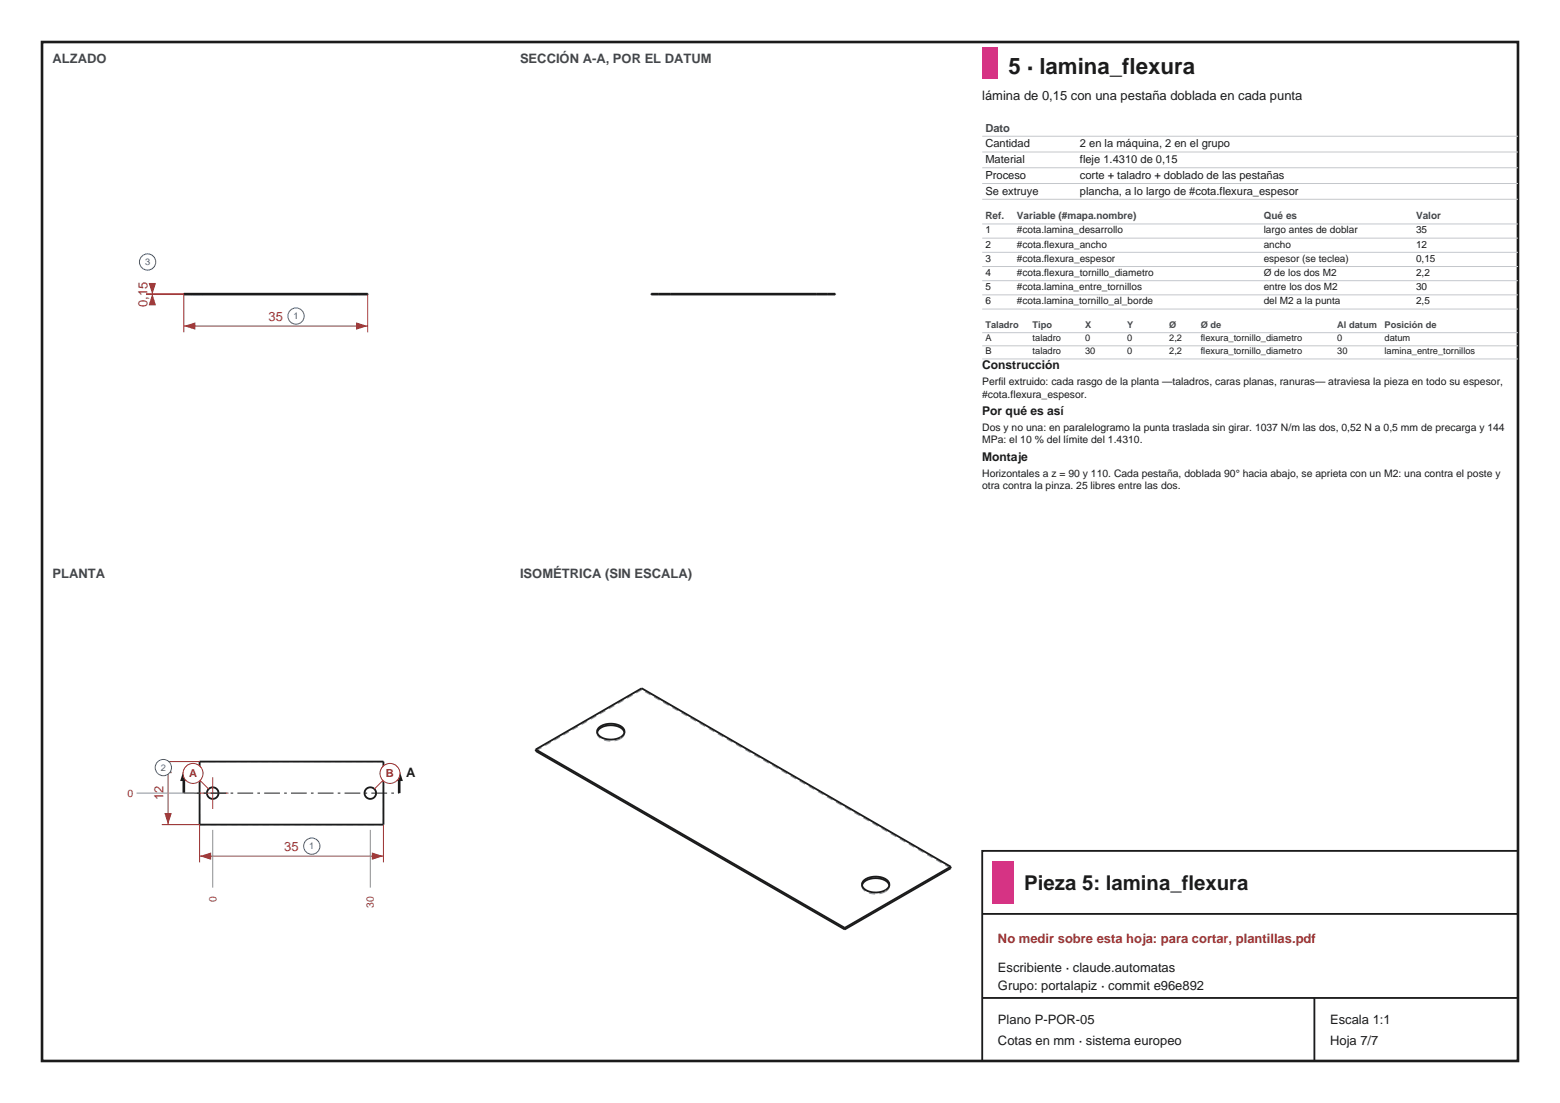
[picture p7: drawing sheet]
<svg xmlns="http://www.w3.org/2000/svg" width="297mm" height="210mm" viewBox="0 0 297 210" stroke-linecap="round" stroke-linejoin="round" font-family="sans-serif">
<defs><g id="words">
<text font-size="4.2" fill="#1b1b1b" x="192" y="14">5 · lamina_flexura</text>
<text font-size="3.9" fill="#1b1b1b" x="195" y="169.5">Pieza 5: lamina_flexura</text>
<g font-size="2.5" fill="#41464d">
<text x="10" y="12">ALZADO</text>
<text x="99" y="12">SECCIÓN A-A, POR EL DATUM</text>
<text x="10" y="110">PLANTA</text>
<text x="99" y="110">ISOMÉTRICA (SIN ESCALA)</text>
</g>
<g font-size="2.5" fill="#1b1b1b">
<text x="187" y="19">lámina de 0,15 con una pestaña doblada en cada punta</text>
<text x="77.3" y="148">A</text>
<text x="190" y="185">Escribiente · claude.automatas</text>
<text x="190" y="188.5">Grupo: portalapiz · commit e96e892</text>
<text x="190" y="195">Plano P-POR-05</text>
<text x="253.2" y="195">Escala 1:1</text>
<text x="190" y="199">Cotas en mm · sistema europeo</text>
<text x="253.2" y="199">Hoja 7/7</text>
</g>
<g font-size="2.5" fill="#b03030">
<text x="28.1" y="58.4" transform="rotate(-90 28.1 58.4)">0,15</text>
<text x="51.1" y="61.2">35</text>
<text x="31.1" y="152.4" transform="rotate(-90 31.1 152.4)">12</text>
<text x="54.1" y="162.1">35</text>
<text x="190" y="179.5">No medir sobre esta hoja: para cortar, plantillas.pdf</text>
</g>
<g font-size="2.3" fill="#1b1b1b">
<text x="187" y="70.3">Construcción</text>
<text x="187" y="79">Por qué es así</text>
<text x="187" y="87.7">Montaje</text>
</g>
<text font-size="2.1" fill="#41464d" x="187.6" y="25">Dato</text>
<g font-size="2.1" fill="#1b1b1b">
<text x="187.6" y="28">Cantidad</text>
<text x="205.6" y="28">2 en la máquina, 2 en el grupo</text>
<text x="187.6" y="31">Material</text>
<text x="187.6" y="34">Proceso</text>
<text x="205.6" y="31">fleje 1.4310 de 0,15</text>
<text x="205.6" y="34">corte + taladro + doblado de las pestañas</text>
<text x="187.6" y="37">Se extruye</text>
<text x="205.6" y="37">plancha, a lo largo de #cota.flexura_espesor</text>
</g>
<g font-size="2.1" fill="#b03030">
<text x="36" y="148">A</text>
<text x="73.5" y="148">B</text>
</g>
<g font-size="2" fill="#1b1b1b">
<text x="187" y="73.3">Perfil extruido: cada rasgo de la planta —taladros, caras planas, ranuras— atraviesa la pieza en todo su espesor,</text>
<text x="187" y="75.7">#cota.flexura_espesor.</text>
<text x="187" y="82">Dos y no una: en paralelogramo la punta traslada sin girar. 1037 N/m las dos, 0,52 N a 0,5 mm de precarga y 144</text>
<text x="187" y="84.4">MPa: el 10 % del límite del 1.4310.</text>
<text x="187" y="90.7">Horizontales a z = 90 y 110. Cada pestaña, doblada 90° hacia abajo, se aprieta con un M2: una contra el poste y</text>
<text x="187" y="93.1">otra contra la pinza. 25 libres entre las dos.</text>
</g>
<g font-size="2" fill="#b03030">
<text x="24.3" y="151.7">0</text>
<text x="41.2" y="171.7" transform="rotate(-90 41.2 171.7)">0</text>
<text x="71.2" y="172.8" transform="rotate(-90 71.2 172.8)">30</text>
</g>
<g font-size="1.9" fill="#41464d">
<text x="187.6" y="41.7">Ref.</text>
<text x="193.6" y="41.7">Variable (#mapa.nombre)</text>
<text x="240.6" y="41.7">Qué es</text>
<text x="269.6" y="41.7">Valor</text>
</g>
<g font-size="1.9" fill="#1b1b1b">
<text x="187.6" y="44.4">1</text>
<text x="187.6" y="47.1">2</text>
<text x="193.6" y="44.4">#cota.lamina_desarrollo</text>
<text x="193.6" y="47.1">#cota.flexura_ancho</text>
<text x="240.6" y="44.4">largo antes de doblar</text>
<text x="240.6" y="47.1">ancho</text>
<text x="269.6" y="44.4">35</text>
<text x="269.6" y="47.1">12</text>
<text x="187.6" y="49.8">3</text>
<text x="187.6" y="52.5">4</text>
<text x="193.6" y="49.8">#cota.flexura_espesor</text>
<text x="193.6" y="52.5">#cota.flexura_tornillo_diametro</text>
<text x="240.6" y="49.8">espesor (se teclea)</text>
<text x="240.6" y="52.5">Ø de los dos M2</text>
<text x="269.6" y="49.8">0,15</text>
<text x="269.6" y="52.5">2,2</text>
<text x="187.6" y="55.2">5</text>
<text x="187.6" y="57.9">6</text>
<text x="193.6" y="55.2">#cota.lamina_entre_tornillos</text>
<text x="193.6" y="57.9">#cota.lamina_tornillo_al_borde</text>
<text x="240.6" y="55.2">entre los dos M2</text>
<text x="240.6" y="57.9">del M2 a la punta</text>
<text x="269.6" y="55.2">30</text>
<text x="269.6" y="57.9">2,5</text>
</g>
<g font-size="1.8" fill="#1b5fb0">
<text x="27.6" y="50.5">3</text>
<text x="55.9" y="60.8">1</text>
<text x="30.6" y="146.7">2</text>
<text x="58.9" y="161.7">1</text>
</g>
<g font-size="1.8" fill="#41464d">
<text x="187.6" y="62.4">Taladro</text>
<text x="196.6" y="62.4">Tipo</text>
<text x="206.6" y="62.4">X</text>
<text x="214.6" y="62.4">Y</text>
<text x="222.6" y="62.4">Ø</text>
<text x="228.6" y="62.4">Ø de</text>
<text x="254.6" y="62.4">Al datum</text>
<text x="263.6" y="62.4">Posición de</text>
</g>
<g font-size="1.8" fill="#1b1b1b">
<text x="187.6" y="64.9">A</text>
<text x="196.6" y="64.9">taladro</text>
<text x="206.6" y="64.9">0</text>
<text x="214.6" y="64.9">0</text>
<text x="222.6" y="64.9">2,2</text>
<text x="228.6" y="64.9">flexura_tornillo_diametro</text>
<text x="254.6" y="64.9">0</text>
<text x="263.6" y="64.9">datum</text>
<text x="187.6" y="67.4">B</text>
<text x="196.6" y="67.4">taladro</text>
<text x="206.6" y="67.4">30</text>
<text x="214.6" y="67.4">0</text>
<text x="222.6" y="67.4">2,2</text>
<text x="228.6" y="67.4">flexura_tornillo_diametro</text>
<text x="254.6" y="67.4">30</text>
<text x="263.6" y="67.4">lamina_entre_tornillos</text>
</g>
</g></defs>
<path d="M8 8h281v194h-281z" fill="none" stroke="#1b1b1b" stroke-width=".5"/>
<g fill="none" stroke="#8a8f96" stroke-width=".19" stroke-dasharray="1.2 .8" stroke-linecap="butt">
<path d="M35 56.1v-.2M36.4 56.1h2.2M36.4 55.9h2.2M36.4 55.9v.2M38.6 56.1v-.2M38.6 56.1h-2.2M38.6 55.9h-2.2M66.4 56.1h2.2M66.4 55.9h2.2M66.4 55.9v.2M68.6 56.1v-.2M68.6 56.1h-2.2"/>
<path d="M68.6 55.9h-2.2M70 56.1v-.2M70 56.1h-35M70 55.9h-35"/>
</g>
<path d="M35 55.9h35v.2h-35z" fill="none" stroke="#1b1b1b" stroke-width=".35"/>
<path d="M35 56.1v7.2M70 56.1v7.2M35 62.1h35" fill="none" stroke="#b03030" stroke-width=".19"/>
<g fill="#b03030">
<path d="M35 62.1l2.2-.7v1.4z"/>
<path d="M67.8 61.4l2.2 .7-2.2 .7z"/>
</g>
<circle cx="56.4" cy="60.2" r="1.55" fill="#fff" stroke="#1b5fb0" stroke-width=".19"/>
<path d="M27.8 56.1h7.2M27.8 55.9h7.2M29 55.9v.2" fill="none" stroke="#b03030" stroke-width=".19"/>
<g fill="#b03030">
<path d="M28.3 53.9h1.4l-.7 2.2z"/>
<path d="M29 55.9l.7 2.2h-1.4z"/>
</g>
<circle cx="28.1" cy="49.9" r="1.55" fill="#fff" stroke="#1b5fb0" stroke-width=".19"/>
<g fill="none" stroke="#1b1b1b" stroke-width=".19">
<path d="M129.4 55.9l-.1 .2M131.3 55.9l-.2 .2M133.1 55.9l-.1 .2M135 55.9l-.2 .2M136.8 55.9l-.2 .2M138.6 55.9l-.1 .2M140.5 55.9l-.2 .2M142.3 55.9l-.1 .2M144.1 55.9l-.1 .2M146 55.9l-.2 .2M147.8 55.9l-.1 .2M149.7 55.9l-.2 .2"/>
<path d="M151.5 55.9l-.1 .2M153.3 55.9l-.1 .2M155.2 55.9l-.2 .2"/>
</g>
<path d="M124 56.1v-.2M159 56.1h-35M159 55.9h-35M159 56.1v-.2M38 157h35M38 145v12M41.6 151a1.1 1.1 0 0 0-1.6-1 1.1 1.1 0 0 0-.1 1.9 1.1 1.1 0 0 0 1.7-.8v-.1M71.6 151a1.1 1.1 0 0 0-1.6-1 1.1 1.1 0 0 0-.1 1.9 1.1 1.1 0 0 0 1.7-.8v-.1M73 157v-12M73 145h-35" fill="none" stroke="#8a8f96" stroke-width=".19" stroke-dasharray="1.2 .8" stroke-linecap="butt"/>
<g fill="none" stroke="#1b1b1b" stroke-width=".35">
<path d="M125.4 56.1h2.2M125.4 55.9h2.2M125.4 55.9h-1.4v.2h1.4M125.4 55.9v.2M127.6 56.1h27.8M127.6 55.9h27.8M127.6 55.9v.2M155.4 56.1h2.2M155.4 55.9h2.2M155.4 55.9v.2M157.6 55.9h1.4v.2h-1.4M157.6 55.9v.2"/>
<path d="M38 145h35v12h-35z"/>
<circle cx="40.5" cy="151" r="1.1"/>
<circle cx="70.5" cy="151" r="1.1"/>
</g>
<path d="M38 157v7.2M73 157v7.2M38 163h35" fill="none" stroke="#b03030" stroke-width=".19"/>
<g fill="#b03030">
<path d="M38 163l2.2-.7v1.4z"/>
<path d="M70.8 162.3l2.2 .7-2.2 .7z"/>
</g>
<circle cx="59.4" cy="161.1" r="1.55" fill="#fff" stroke="#1b5fb0" stroke-width=".19"/>
<path d="M30.8 157h7.2M30.8 145h7.2M32 145v12" fill="none" stroke="#b03030" stroke-width=".19"/>
<g fill="#b03030">
<path d="M31.3 154.8h1.4l-.7 2.2z"/>
<path d="M32 145l.7 2.2h-1.4z"/>
</g>
<circle cx="31.1" cy="146.1" r="1.55" fill="#fff" stroke="#1b5fb0" stroke-width=".19"/>
<path d="M37.5 151h6M40.5 148v6" fill="none" stroke="#b03030" stroke-width=".2"/>
<path d="M35 151h41" fill="none" stroke="#1b1b1b" stroke-width=".19" stroke-dasharray="3 .8 .5 .8" stroke-linecap="butt"/>
<path d="M35 148.5v2.5" fill="none" stroke="#1b1b1b" stroke-width=".5"/>
<path d="M35 146.5l.7 2.2h-1.4z" fill="#1b1b1b"/>
<path d="M76 148.5v2.5" fill="none" stroke="#1b1b1b" stroke-width=".5"/>
<path d="M76 146.5l.7 2.2h-1.4z" fill="#1b1b1b"/>
<path d="M38.1 148.6l1.6 1.6" fill="none" stroke="#b03030" stroke-width=".19"/>
<circle cx="36.8" cy="147.3" r="1.9" fill="#fff" stroke="#b03030" stroke-width=".19"/>
<path d="M72.9 148.6l-1.6 1.6" fill="none" stroke="#b03030" stroke-width=".19"/>
<circle cx="74.2" cy="147.3" r="1.9" fill="#fff" stroke="#b03030" stroke-width=".19"/>
<path d="M26 151h11M40.5 158v11M70.5 158v11" fill="none" stroke="#8a8f96" stroke-width=".19"/>
<g fill="none" stroke="#8a8f96" stroke-width=".19" stroke-dasharray="1.2 .8" stroke-linecap="butt">
<path d="M113.7 139.6a2.26 2.26 0 0 0 2.4 1.5l1.1-.1 .9-.3M113.7 139.3v.3M113.7 139.4v.2M118.9 139.6v-.2M118.9 139.3v.3M122.2 131.3v-.3M122.2 131.3l-20.2 11.7M118.1 140.7l.6-.6 .2-.5M164.1 168.4v.3M164.1 168.7a2.26 2.26 0 0 0 2.4 1.5l1.1-.1 1-.3M164.1 168.6v.1M168.6 169.8l.6-.6 .1-.5"/>
<path d="M169.3 168.4v.3M169.3 168.7v-.1M181 165.3l-58.8-34"/>
</g>
<path d="M113.7 139.4a2.77 2.77 0 0 1 2.9-1.3 2.38 2.38 0 0 1 2.3 1.3M113.9 138.7a3.7 3.7 0 0 1 4.8 0 1.34 1.34 0 0 1-1.2 1.9 3.4 3.4 0 0 1-3.8-1v-.3zM102 142.7v.3l58.8 34M102 142.7l58.8 34M102 142.7l20.2-11.7 58.8 34M160.8 176.7v.3M164.1 168.6a2.77 2.77 0 0 1 3-1.4 2.38 2.38 0 0 1 2.2 1.4M164.3 167.8a3.7 3.7 0 0 1 4.8 0 1.34 1.34 0 0 1-1.2 1.9 3.4 3.4 0 0 1-3.7-.9l-.1-.4zM181 165v.3l-20.2 11.7M181 165l-20.2 11.7" fill="none" stroke="#1b1b1b" stroke-width=".35"/>
<path d="M187 9h3v6h-3z" fill-rule="evenodd" fill="#d63384"/>
<g fill="none" stroke="#c4c7cc" stroke-width=".19">
<path d="M187 25.9h102M187 28.9h102M187 31.9h102M187 34.9h102M187 37.9h102M187 42.6h102M187 45.3h102M187 48h102M187 50.7h102M187 53.4h102M187 56.1h102M187 58.8h102"/>
<path d="M187 63.3h102M187 65.8h102M187 68.3h102"/>
</g>
<path d="M187 162h102v40h-102zM187 174h102M187 190h102M250.2 190v12" fill="none" stroke="#1b1b1b" stroke-width=".35"/>
<path d="M189 164h4v8h-4z" fill-rule="evenodd" fill="#d63384"/>
<use href="#words"/>
</svg>
